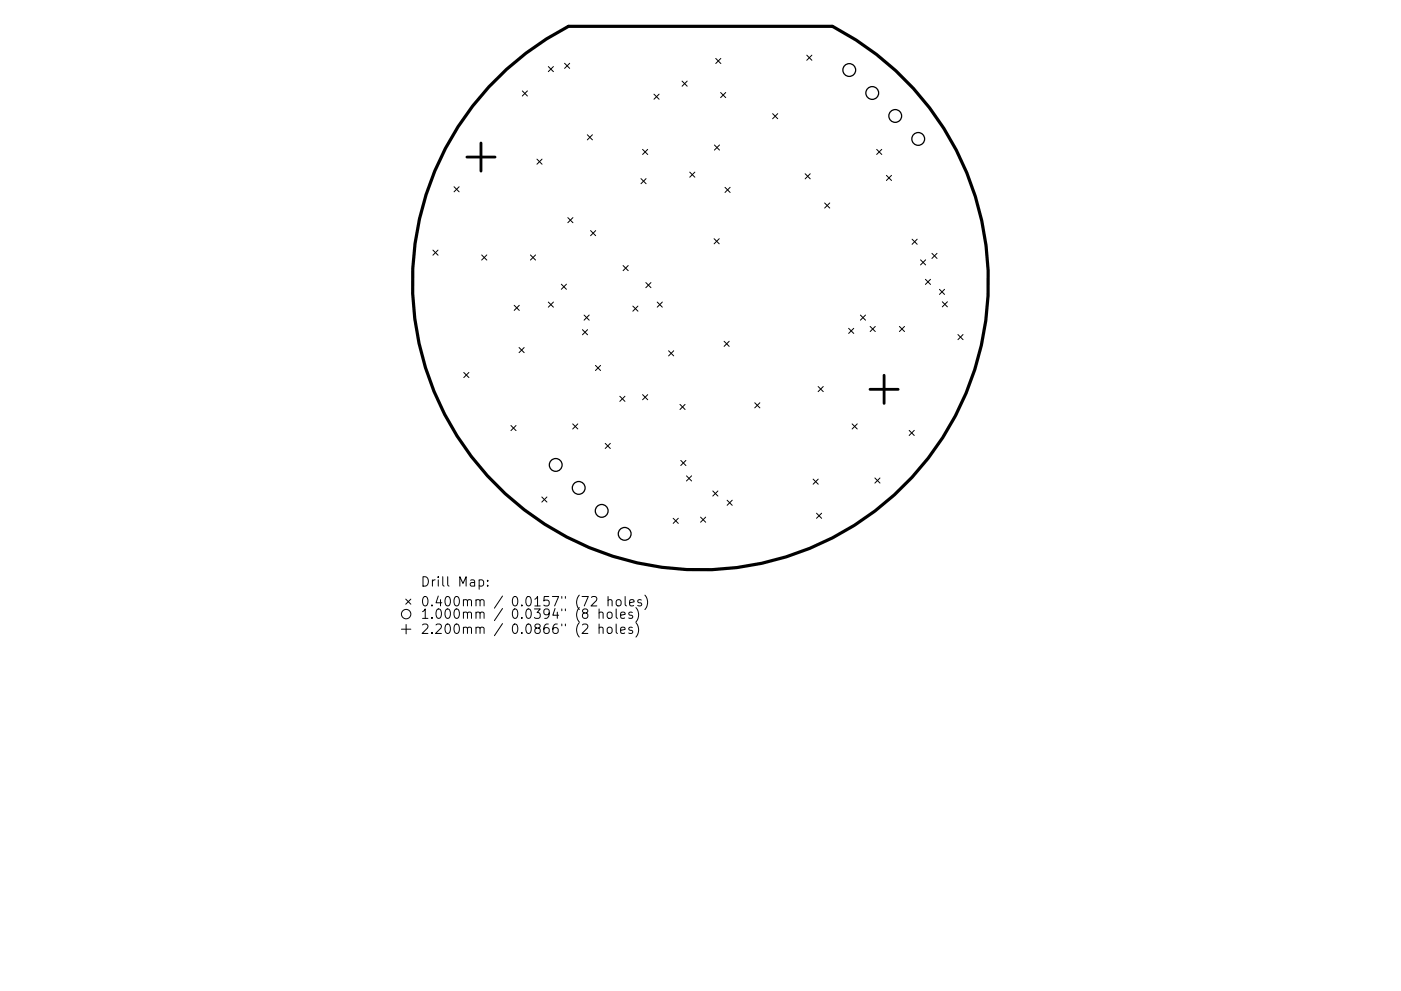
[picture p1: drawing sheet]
<svg xmlns="http://www.w3.org/2000/svg" width="297mm" height="210mm" viewBox="0 0 297 210" stroke-linecap="round" stroke-linejoin="round" font-family="sans-serif">
<defs><g id="words">
<g font-size="2.8">
<text x="89.1" y="124.5">Drill Map:</text>
<text x="89.1" y="128.7">0.400mm / 0.0157&quot; (72 holes)</text>
<text x="89.1" y="131.3">1.000mm / 0.0394&quot; (8 holes)</text>
<text x="89.1" y="134.5">2.200mm / 0.0866&quot; (2 holes)</text>
</g>
</g></defs>
<path d="M103.6 18.5a61.1 61.1 0 0 1 16.9-12.9h56a61.1 61.1 0 0 1 23.5 87 61.1 61.1 0 0 1-88.7 15.7 61.1 61.1 0 0 1-7.7-89.8z" fill="none" stroke="#000" stroke-width=".68"/>
<g fill="none" stroke="#000" stroke-width=".21">
<path d="M110.7 19.3l1.1 1.1M111.8 19.3l-1.1 1.1M116.3 14.1l1 1.1M117.3 14.1l-1 1.1M119.7 13.4l1.1 1.1M120.8 13.4l-1.1 1.1M138.7 20l1 1.1M139.7 20l-1 1.1M144.6 17.2l1.1 1.1M145.7 17.2l-1.1 1.1M151.7 12.4l1.1 1.1M152.8 19.6l1.1 1.1"/>
<path d="M152.8 12.4l-1.1 1.1M153.9 19.6l-1.1 1.1M171 11.7l1.1 1.1M172.1 11.7l-1.1 1.1M96.3 39.6l1.1 1.1M97.4 39.6l-1.1 1.1M113.8 33.8l1.1 1M114.9 33.8l-1.1 1M124.5 28.6l1.1 1.1M125.6 28.6l-1.1 1.1M135.9 37.9l1.1 1.1M136.2 31.7l1.1 1.1"/>
<path d="M137 37.9l-1.1 1.1M137.3 31.7l-1.1 1.1M146.2 36.5l1.1 1.1M147.3 36.5l-1.1 1.1M151.5 30.8l1.1 1M152.6 30.8l-1.1 1M153.7 39.7l1.1 1.1M154.8 39.7l-1.1 1.1M163.8 24.1l1.1 1.1M164.9 24.1l-1.1 1.1M170.7 36.9l1.1 1M171.8 36.9l-1.1 1"/>
<path d="M185.9 31.7l1.1 1.1M187 31.7l-1.1 1.1M187.9 37.2l1.1 1.1M189 37.2l-1.1 1.1M91.8 53.1l1.1 1M92.9 53.1l-1.1 1M102.1 54.1l1.1 1.1M103.2 54.1l-1.1 1.1M112.5 54.1l1 1.1M113.5 54.1l-1 1.1M120.4 46.2l1.1 1.1M121.5 46.2l-1.1 1.1"/>
<path d="M125.2 48.9l1.1 1.1M126.3 48.9l-1.1 1.1M132.1 56.3l1.1 1.1M133.2 56.3l-1.1 1.1M136.9 60l1.1 1M138 60l-1.1 1M151.4 50.6l1.1 1.1M152.5 50.6l-1.1 1.1M174.8 43.1l1.1 1M175.9 43.1l-1.1 1M193.4 50.7l1.1 1.1M194.5 50.7l-1.1 1.1"/>
<path d="M195.2 55.1l1.1 1.1M196.2 59.3l1.1 1M196.3 55.1l-1.1 1.1M197.3 59.3l-1.1 1M197.6 53.7l1.1 1.1M198.7 53.7l-1.1 1.1M98.3 79l1.1 1.1M99.4 79l-1.1 1.1M109 64.8l1.1 1.1M110.1 73.7l1 1.1M110.1 64.8l-1.1 1.1M111.1 73.7l-1 1.1"/>
<path d="M116.3 64.1l1 1.1M117.3 64.1l-1 1.1M119 60.3l1.1 1.1M120.1 60.3l-1.1 1.1M123.5 69.9l1.1 1.1M123.8 66.8l1.1 1.1M124.6 69.9l-1.1 1.1M124.9 66.8l-1.1 1.1M126.2 77.5l1.1 1.1M127.3 77.5l-1.1 1.1M134.2 64.9l1.1 1.1M135.3 64.9l-1.1 1.1"/>
<path d="M139.3 64.1l1.1 1.1M140.4 64.1l-1.1 1.1M141.8 74.4l1 1.1M142.8 74.4l-1 1.1M153.5 72.4l1.1 1.1M154.6 72.4l-1.1 1.1M179.9 69.7l1.1 1M181 69.7l-1.1 1M182.4 66.8l1.1 1.1M183.5 66.8l-1.1 1.1M184.5 69.3l1.1 1M185.6 69.3l-1.1 1"/>
<path d="M190.7 69.3l1.1 1M191.8 69.3l-1.1 1M199.2 61.4l1.1 1.1M199.8 64l1.1 1.1M200.3 61.4l-1.1 1.1M200.9 64l-1.1 1.1M203.1 71l1.1 1.1M204.2 71l-1.1 1.1M108.3 90.3l1.1 1.1M109.4 90.3l-1.1 1.1M121.4 89.9l1.1 1.1M122.5 89.9l-1.1 1.1"/>
<path d="M128.3 94.1l1.1 1.1M129.4 94.1l-1.1 1.1M131.4 84.1l1.1 1.1M132.5 84.1l-1.1 1.1M136.2 83.7l1.1 1.1M137.3 83.7l-1.1 1.1M144.2 85.8l1.1 1.1M144.3 97.7l1.1 1.1M145.3 85.8l-1.1 1.1M145.4 97.7l-1.1 1.1M160 85.5l1.1 1M161.1 85.5l-1.1 1"/>
<path d="M173.5 82l1 1.1M174.5 82l-1 1.1M180.7 89.9l1.1 1.1M181.8 89.9l-1.1 1.1M192.8 91.3l1 1.1M193.8 91.3l-1 1.1M114.9 105.4l1.1 1.1M116 105.4l-1.1 1.1M142.7 110l1.1 1M143.8 110l-1.1 1M145.5 101l1.1 1M146.6 101l-1.1 1"/>
<path d="M148.5 109.7l1.1 1.1M149.6 109.7l-1.1 1.1M151.1 104.2l1.1 1M152.2 104.2l-1.1 1M154.2 106.1l1 1.1M155.2 106.1l-1 1.1M172.4 101.6l1.1 1.1M173.1 108.9l1.1 1.1M173.5 101.6l-1.1 1.1M174.2 108.9l-1.1 1.1M185.5 101.4l1.1 1.1M186.6 101.4l-1.1 1.1"/>
<path d="M85.1 133.5h2M86 127.1l1.1 1.1M86.1 132.5v2M87.1 127.1l-1.1 1.1M101.6 123.1l.6-.1 .3 .4v.6l-.2 .3h-.7M103.4 124.2v.2M103.4 123.1v.2M125.4 126.7l.3-.1 .6 .1a.54 .54 0 0 1 .1 .7l-1.1 1.2h1.2M127 130.1a.5 .5 0 0 1 .9 0v1.1M127 133.3a.5 .5 0 0 1 .9 0v1.1M127 129.2v2M127 132.4v2"/>
<path d="M128.8 130.1a.54 .54 0 0 1 .6-.2 .54 .54 0 0 1 .4 .3v.6a.54 .54 0 0 1-.5 .4 .54 .54 0 0 1-.6-.4zM128.8 133.3a.54 .54 0 0 1 .6-.2 .54 .54 0 0 1 .4 .3v.6a.54 .54 0 0 1-.5 .4 .54 .54 0 0 1-.6-.4zM128.9 127.4l.3-.2 .5 .1 .1 1.3M128.9 126.6v2M130.6 129.2v1.7l.3 .3M130.6 132.4v1.7l.3 .3M130.7 127.4l.3-.2a.54 .54 0 0 1 .7 .4v.6a.54 .54 0 0 1-.5 .4 .54 .54 0 0 1-.6-.4zM131.6 130.5l.9-.2-.1-.3-.5-.1-.3 .2 .1 1h.7M131.6 133.7l.9-.2-.1-.3-.5-.1-.3 .2 .1 1h.7M132.5 126.6v1.7l.3 .3M133.5 127.9l.9-.2-.1-.4-.5-.1-.3 .3 .1 1h.7M134.1 130l-.5-.1-.3 .2 .1 .3 .7 .2v.5h-.8"/>
<path d="M134.1 133.2l-.5-.1-.3 .2 .1 .3 .7 .2v.5h-.8M134.8 128.9a2.29 2.29 0 0 1 0 3.1M134.8 132.1a2.29 2.29 0 0 1 0 3.1M136 127.3l-.5-.1-.3 .3 .1 .3 .7 .2v.5h-.8M136.7 126.3a2.29 2.29 0 0 1 0 3"/>
<circle cx="86.1" cy="130.3" r="1"/>
</g>
<g fill="none" stroke="#000" stroke-width=".27">
<circle cx="180.1" cy="14.9" r="1.36"/>
<circle cx="184.9" cy="19.7" r="1.36"/>
<circle cx="189.8" cy="24.6" r="1.36"/>
<circle cx="194.7" cy="29.5" r="1.36"/>
<circle cx="117.8" cy="98.6" r="1.36"/>
<circle cx="122.7" cy="103.5" r="1.36"/>
<circle cx="127.6" cy="108.4" r="1.36"/>
<circle cx="132.4" cy="113.3" r="1.36"/>
</g>
<path d="M99 33.3h6M102 30.3v6M187.4 79.6v6M184.5 82.6h5.9" fill="none" stroke="#000" stroke-width=".6"/>
<use href="#words"/>
</svg>
